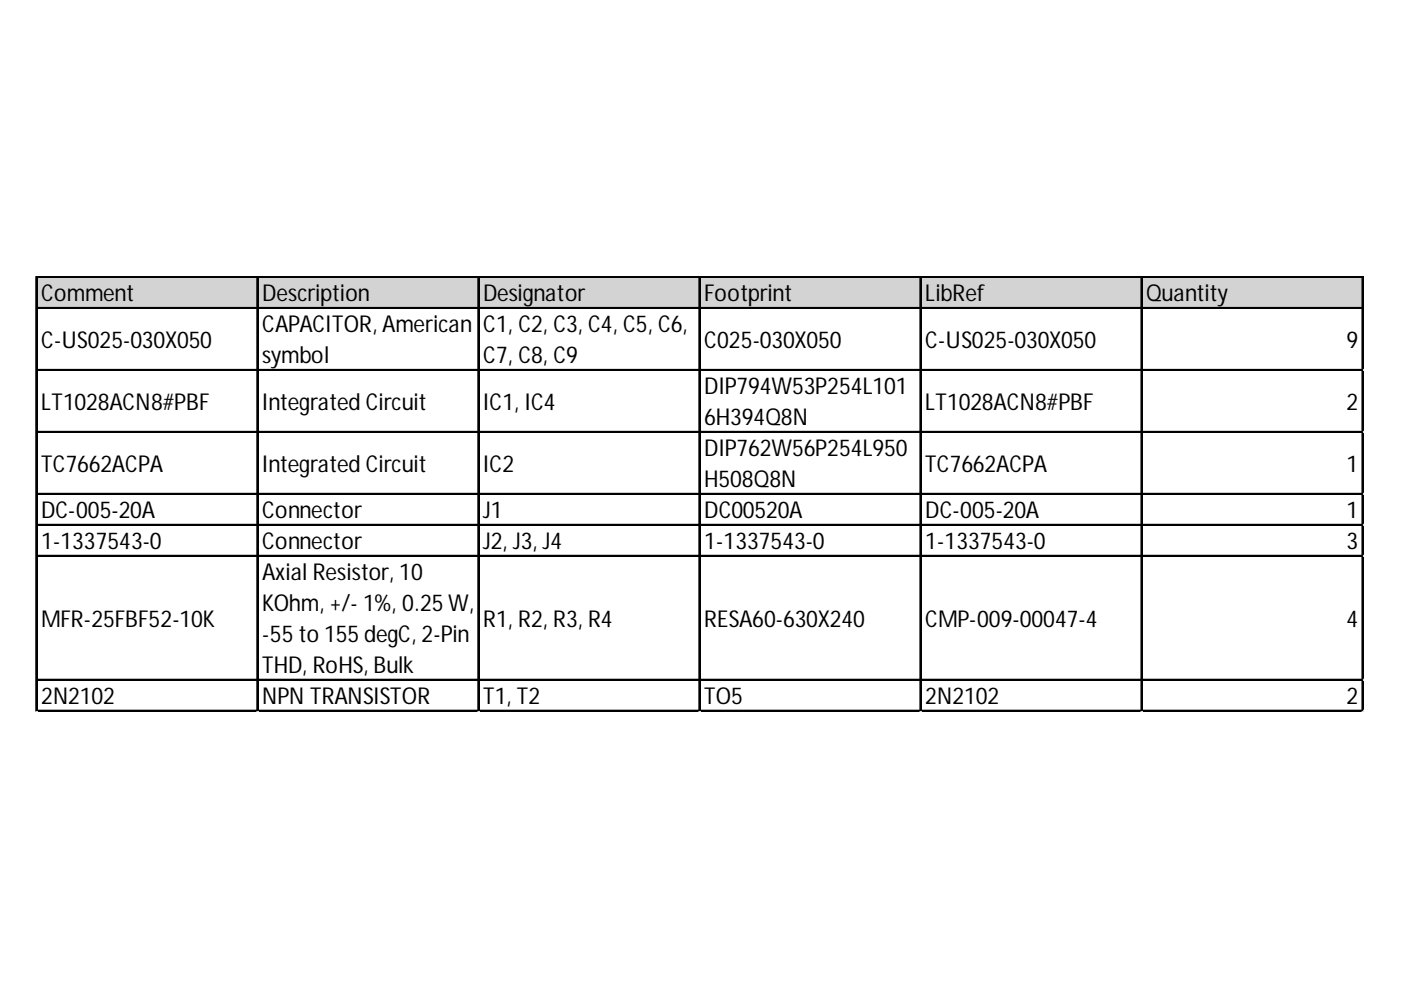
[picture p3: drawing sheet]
<svg xmlns="http://www.w3.org/2000/svg" width="297mm" height="210mm" viewBox="0 0 297 210" stroke-linecap="round" stroke-linejoin="round" font-family="sans-serif">
<defs><g id="words">
<g font-size="4.9">
<text x="8.7" y="63.9">Comment</text>
<text x="55.6" y="63.9">Description</text>
<text x="102.4" y="63.9">Designator</text>
<text x="149.3" y="63.9">Footprint</text>
<text x="196.2" y="63.9">LibRef</text>
<text x="243" y="63.9">Quantity</text>
<text x="55.6" y="70.4">CAPACITOR, American</text>
<text x="102.4" y="70.4">C1, C2, C3, C4, C5, C6,</text>
<text x="8.7" y="73.7">C-US025-030X050</text>
<text x="55.6" y="77">symbol</text>
<text x="102.4" y="77">C7, C8, C9</text>
<text x="149.3" y="73.7">C025-030X050</text>
<text x="196.2" y="73.7">C-US025-030X050</text>
<text x="285.5" y="73.7">9</text>
<text x="149.3" y="83.6">DIP794W53P254L101</text>
<text x="8.7" y="86.9">LT1028ACN8#PBF</text>
<text x="55.6" y="86.9">Integrated Circuit</text>
<text x="102.4" y="86.9">IC1, IC4</text>
<text x="196.2" y="86.9">LT1028ACN8#PBF</text>
<text x="285.5" y="86.9">2</text>
<text x="149.3" y="90.2">6H394Q8N</text>
<text x="8.7" y="100">TC7662ACPA</text>
<text x="55.6" y="100">Integrated Circuit</text>
<text x="102.4" y="100">IC2</text>
<text x="149.3" y="96.7">DIP762W56P254L950</text>
<text x="196.2" y="100">TC7662ACPA</text>
<text x="285.5" y="100">1</text>
<text x="149.3" y="103.3">H508Q8N</text>
<text x="8.7" y="109.9">DC-005-20A</text>
<text x="55.6" y="109.9">Connector</text>
<text x="102.4" y="109.9">J1</text>
<text x="149.3" y="109.9">DC00520A</text>
<text x="196.2" y="109.9">DC-005-20A</text>
<text x="285.5" y="109.9">1</text>
<text x="8.7" y="116.4">1-1337543-0</text>
<text x="55.6" y="116.4">Connector</text>
<text x="102.4" y="116.4">J2, J3, J4</text>
<text x="149.3" y="116.4">1-1337543-0</text>
<text x="196.2" y="116.4">1-1337543-0</text>
<text x="285.5" y="116.4">3</text>
<text x="55.6" y="123">Axial Resistor, 10</text>
<text x="55.6" y="129.6">KOhm, +/- 1%, 0.25 W,</text>
<text x="8.7" y="132.9">MFR-25FBF52-10K</text>
<text x="55.6" y="136.1">-55 to 155 degC, 2-Pin</text>
<text x="102.4" y="132.9">R1, R2, R3, R4</text>
<text x="149.3" y="132.9">RESA60-630X240</text>
<text x="196.2" y="132.9">CMP-009-00047-4</text>
<text x="285.5" y="132.9">4</text>
<text x="55.6" y="142.7">THD, RoHS, Bulk</text>
<text x="8.7" y="149.3">2N2102</text>
<text x="55.6" y="149.3">NPN TRANSISTOR</text>
<text x="102.4" y="149.3">T1, T2</text>
<text x="149.3" y="149.3">TO5</text>
<text x="196.2" y="149.3">2N2102</text>
<text x="285.5" y="149.3">2</text>
</g>
</g></defs>
<path d="M7.8 58.9h281.3v6.6h-281.3z" fill="#d3d3d3"/>
<g fill="none" stroke="#000" stroke-width=".27">
<path d="M7.6 58.6v92.3M7.7 58.6v92.3M7.9 58.6h281.2M7.9 58.8h281.2M54.5 58.9v92M54.6 58.9v92M101.3 58.9v92M101.5 58.9v92M148.2 58.9v92M148.3 58.9v92M195.1 58.9v92M195.2 58.9v92"/>
<path d="M241.9 58.9v92M242.1 58.9v92M288.8 58.9v92M288.9 58.9v92M7.9 65.2h281.2M7.9 65.3h281.2M7.9 78.3h281.2M7.9 78.5h281.2M7.9 91.5h281.2M7.9 91.6h281.2M7.9 104.6h281.2M7.9 104.8h281.2"/>
<path d="M7.9 111.2h281.2M7.9 111.3h281.2M7.9 117.8h281.2M7.9 117.9h281.2M7.9 144h281.2M7.9 144.2h281.2M7.9 150.6h281.2M7.9 150.7h281.2"/>
</g>
<path d="M7.6 150.9h.1" fill="none" stroke="#d4d4d4" stroke-width=".27"/>
<path d="M7.6 150.9h.3z" fill="#d4d4d4"/>
<path d="M54.5 150.9h.1" fill="none" stroke="#d4d4d4" stroke-width=".27"/>
<path d="M54.5 150.9h.2z" fill="#d4d4d4"/>
<path d="M101.3 150.9h.1" fill="none" stroke="#d4d4d4" stroke-width=".27"/>
<path d="M101.3 150.9h.3z" fill="#d4d4d4"/>
<path d="M148.2 150.9h.1" fill="none" stroke="#d4d4d4" stroke-width=".27"/>
<path d="M148.2 150.9h.3z" fill="#d4d4d4"/>
<path d="M195.1 150.9h.1" fill="none" stroke="#d4d4d4" stroke-width=".27"/>
<path d="M195.1 150.9h.2z" fill="#d4d4d4"/>
<path d="M241.9 150.9h.1" fill="none" stroke="#d4d4d4" stroke-width=".27"/>
<path d="M241.9 150.9h.3z" fill="#d4d4d4"/>
<path d="M288.8 150.9h.1" fill="none" stroke="#d4d4d4" stroke-width=".27"/>
<path d="M288.8 150.9h.3z" fill="#d4d4d4"/>
<path d="M289.1 78.3h.1" fill="none" stroke="#d4d4d4" stroke-width=".27"/>
<path d="M289.1 78.3v.3z" fill="#d4d4d4"/>
<path d="M289.1 91.5h.1" fill="none" stroke="#d4d4d4" stroke-width=".27"/>
<path d="M289.1 91.5v.3z" fill="#d4d4d4"/>
<path d="M289.1 104.6h.1" fill="none" stroke="#d4d4d4" stroke-width=".27"/>
<path d="M289.1 104.6v.3z" fill="#d4d4d4"/>
<path d="M289.1 111.2h.1" fill="none" stroke="#d4d4d4" stroke-width=".27"/>
<path d="M289.1 111.2v.3z" fill="#d4d4d4"/>
<path d="M289.1 117.8h.1" fill="none" stroke="#d4d4d4" stroke-width=".27"/>
<path d="M289.1 117.8v.2z" fill="#d4d4d4"/>
<path d="M289.1 144h.1" fill="none" stroke="#d4d4d4" stroke-width=".27"/>
<path d="M289.1 144v.3z" fill="#d4d4d4"/>
<path d="M289.1 150.6h.1" fill="none" stroke="#d4d4d4" stroke-width=".27"/>
<path d="M289.1 150.6v.3z" fill="#d4d4d4"/>
<use href="#words"/>
</svg>
